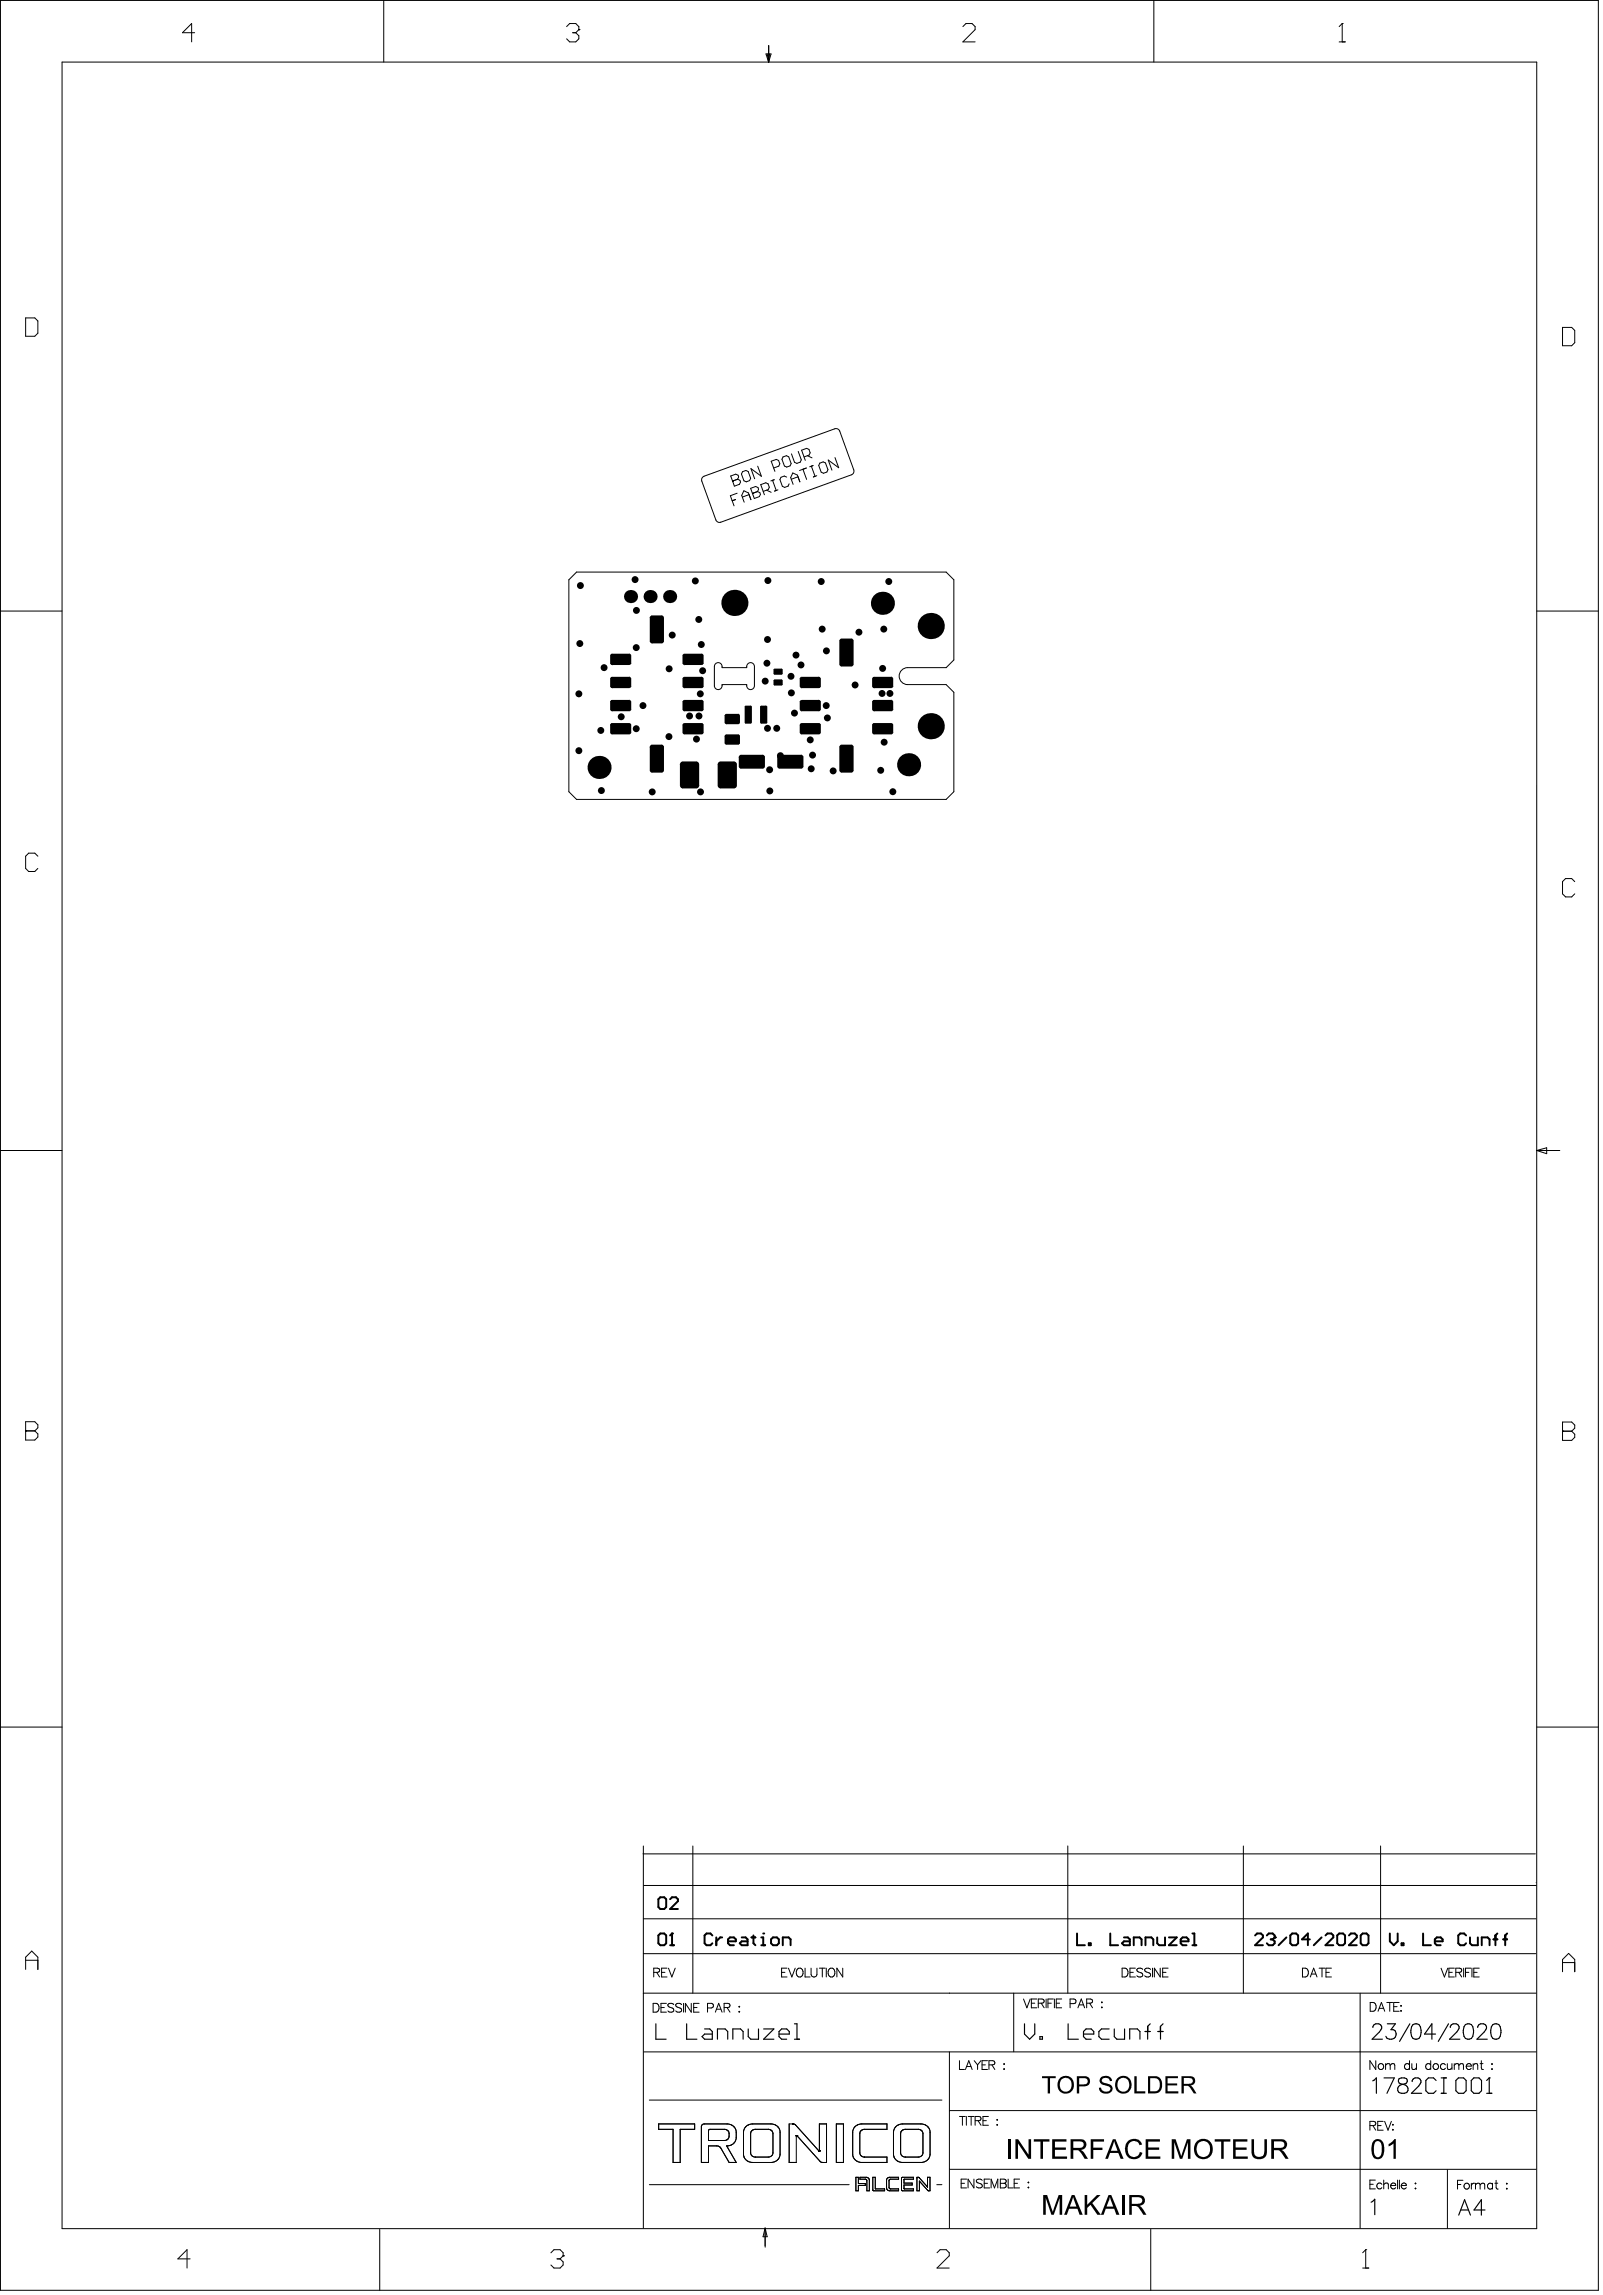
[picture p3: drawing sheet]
<svg xmlns="http://www.w3.org/2000/svg" width="692mm" height="991mm" viewBox="0 0 692 991" stroke-linecap="round" stroke-linejoin="round" font-family="sans-serif">
<g fill="none" stroke="#000" stroke-width=".5">
<path d="M283 873.9v6.6h4.5M296.3 873.9v6.6h4.5M304.1 876.1h2.2l1.1 1.1v3.3h-3.3l-1.1-1.1 1.1-1.1h3.3M322.9 876.1v3.3l1.1 1.1h3.3v-4.4M329.6 876.1h4.4l-4.4 4.4h4.4M336.2 878.3h4.4v-1.1l-1.1-1.1h-2.2l-1.1 1.1v2.2l1.1 1.1h2.2M342.8 873.9h1.1v6.6M442.1 873.9v4.4l2.2 2.2 2.3-2.2v-4.4M448.8 879.4h1.1v1.1h-1.1zM461 873.9v6.6h4.4M467.6 878.3h4.4v-1.1l-1.1-1.1h-2.2l-1.1 1.1v2.2l1.1 1.1h2.2M478.7 876.1h-3.3l-1.2 1.1v2.2l1.2 1.1h3.3"/>
<path d="M480.9 876.1v3.3l1.1 1.1h3.3v-4.4M494.2 877.2h2.2M496.4 873.9l-1.1 1.1v5.5M499.7 877.2h2.2M501.9 873.9l-1.1 1.1v5.5M592.5 875.4a1.65 1.65 0 0 1 1.2-1.5h1.3a1.63 1.63 0 0 1 1 2.5l-3.8 4.1h4.4M598.7 873.9h3.5l-1.9 2.5a2.14 2.14 0 0 1 2.3 2.4 2.14 2.14 0 0 1-2.9 1.7l-1-.3-.6-1M608.4 873.9l-4.4 7.6M609.8 874.2a2.16 2.16 0 0 1 3.2 .9 5.5 5.5 0 0 1-.6 5.1 2.15 2.15 0 0 1-3.2-1 5.5 5.5 0 0 1 .6-5zM619.5 878.3h-4.7l3.2-4.4v6.6M625.1 873.9l-4.4 7.6M625.9 875.4a1.65 1.65 0 0 1 1.3-1.5h1.2a1.63 1.63 0 0 1 1 2.5l-3.8 4.1h4.4"/>
<path d="M632.4 874.2a2.16 2.16 0 0 1 3.2 .9 5.5 5.5 0 0 1-.6 5.1 2.16 2.16 0 0 1-3.2-1 5.5 5.5 0 0 1 .6-5zM637.7 875.4a1.65 1.65 0 0 1 1.3-1.5h1.3a1.63 1.63 0 0 1 .9 2.5l-3.8 4.1h4.4M644.3 874.2a2.16 2.16 0 0 1 3.1 .9 5.5 5.5 0 0 1-.6 5.1 2.16 2.16 0 0 1-3.2-1 5.5 5.5 0 0 1 .7-5zM309.6 880.5v-4.4h3.3l1.2 1.1v3.3M316.3 880.5v-4.4h3.3l1.1 1.1v3.3M342.8 880.5h2.3M487.5 880.5v-4.4h3.4l1.1 1.1v3.3M592.4 898.5l1.6-1.3v6.7M597.3 897.2h4.4l-3.1 6.7M603.8 897.5a1.35 1.35 0 0 0 .7 2.2 2.75 2.75 0 0 1 3.1 2.9l-.3 .6a2.61 2.61 0 0 1-4.1-.6 2.14 2.14 0 0 1 1.9-2.5l1.3-.4a1.35 1.35 0 0 0 .6-2.2l-.9-.3zM609.4 898.8a1.65 1.65 0 0 1 1.3-1.6h1.3a1.63 1.63 0 0 1 .9 2.5l-3.8 4.2h4.5M619.8 898.3l-1.1-1.1h-2.2l-1.2 1.1v4.5l1.2 1.1h2.2l1.1-1.1"/>
<path d="M622 897.2h2.2M623.1 897.2v6.7M629.4 897.2h2.2l1.1 1.1v4.5l-1.1 1.1h-2.2l-1.1-1.1v-4.5zM636.1 897.2h2.2l1.1 1.1v4.5l-1.1 1.1h-2.2l-1.2-1.1v-4.5zM641.6 898.3l1.1-1.1v6.7M622 903.9h2.2M641.6 903.9h2.2M591.7 950.9l1.6-1.3v6.7M629.5 956.5l2.6-6.7 2.5 6.7M630.5 954.2h3.1M640.9 954.2h-4.8l3.2-4.4v6.7"/>
</g>
<g fill="none" stroke="#000" stroke-width=".43">
<path d="M.2 .2h689.6v988.7h-689.6zM84 14.1h-5.3l4-3.9v7.9M165.6 .2v26.6M244.5 11.5l1.3-1.3h2.7l1.3 1.3v1.3l-1.3 1.3M247.2 14.1h1.3M248.5 14.1l1.3 1.3v1.4l-1.3 1.3h-2.7l-1.3-1.3M331.7 19.7v7.1M331.8 19.6v7.2M415.5 11.5l1.4-1.3h2.6l1.3 1.3v1.3l-5.3 5.3h5.3M498 .2v26.6M577.9 18.1h2.7M577.9 11.5l1.3-1.3v7.9"/>
<path d="M26.8 26.8h636.4v935.5h-636.4zM330.6 23.3h2.2l-1.1 3.5zM331.1 23.3l.6 3.5M332.1 23.3l-.4 3.5M11.1 137.3h3.9l1.3 1.3v5.3l-1.3 1.3h-3.9zM674.3 141.4h4l1.3 1.3v5.3l-1.3 1.3h-4zM337.9 197.3l1.5-.5 1 .4 1 3-.4 .9-1.5 .6-1-.5-1-2.9zM344.5 194.9l1.3 3.7-.5 1-1.4 .5-1-.5-1.3-3.6M347 197.3l2.2-.8 .4-1-.5-1.4-1-.5-2.2 .8 1.6 4.4M348.5 196.8l1.9 .9M353.8 200l1.5-.6 .9 .5 1.1 2.9-.5 1-1.4 .5-1-.4-1.1-2.9zM360.4 197.6l1.5 4.4-4.5-3.4 1.6 4.4"/>
<path d="M303.2 206.1l.7-.5 56.8-20.5 1.2 .3 .5 .8 6.1 17.1-.3 1.2-.7 .5-56.9 20.6-1.2-.4-.5-.7-6-16.8-.1-.8zM315.3 205.5l2.2-.8 1 .5 .3 .7-.5 1 1 .5 .3 .7-.5 1-2.2 .8zM316 216.2l.8 2.2M316.1 207.7h.1M317.4 215.7l-1.4 .5M318.1 213l-2.9 1 .8 2.2M318.3 206.9l-2.2 .8M320.4 203.7l1.5-.6 1 .5 1.1 2.9-.5 1-1.5 .6-1-.5-1-2.9zM323.3 213.6l-2.9 1M323.9 210.9l2.2-.8 1 .4 .3 .8-.5 .9 1 .5 .3 .7-.5 1-2.2 .8zM324.1 215.8l-1.1-3-2-.9-.9 2 1.1 2.9M324.7 213h.1"/>
<path d="M326.9 212.2l-2.2 .8M327 201.3l1.6 4.4-4.5-3.4 1.6 4.4M329.4 212.2l2.2-.8 .4-1-.5-1.5-1-.4-2.2 .8 1.6 4.3M330.8 211.6l2 1M333.4 207.4l1.6 4.4M333.9 202.1l2.2-.8 .4-1-.5-1.5-1-.4-2.2 .8 1.6 4.3M334.1 207.1l-1.4 .6M335.7 211.5l-1.4 .5M339.5 206l-1-.5-1.5 .6-.4 1 1 2.9 1 .5 1.5-.6 .5-1M344.4 205.9l-2.9 1M345.2 208.1l-1.1-3-2-.9-.9 2 1.1 2.9M346.5 202.6l1.6 4.4"/>
<path d="M348 202.1l-2.9 1.1M350.2 201.3l1.5 4.4M350.9 201l-1.5 .6M352.5 205.4l-1.5 .5M248.8 247h159.5l3.3 3.3v34.7l-3.3 3.3h-16.6a3.7 3.7 0 0 0-3.6 3.6 3.7 3.7 0 0 0 3.6 3.7h16.6l3.3 3.3v43l-3.3 3.3h-159.5l-3.3-3.3v-91.6zM.2 263.8h26.6M663.2 263.8h26.6M308.8 286.6a1.71 1.71 0 0 1 2-.2 1.71 1.71 0 0 1 .8 1.9h10.7a1.69 1.69 0 0 1 1.3-2.2 1.69 1.69 0 0 1 2 1.7v8.3a1.69 1.69 0 0 1-2 1.6 1.69 1.69 0 0 1-1.3-2.1h-10.7a1.69 1.69 0 0 1-1.4 2.1 1.69 1.69 0 0 1-1.9-1.6v-8.3zM16.3 369.7l-1.3-1.3h-2.6l-1.3 1.3v5.3l1.3 1.3h2.6l1.3-1.3M679.6 380.7l-1.3-1.3h-2.7l-1.3 1.3v5.3l1.3 1.3h2.7l1.3-1.3M.2 496.8h26.6M663.2 496.8h10"/>
<path d="M663.2 496.8l4.3-1.2v2.6zM11.1 613.9h3.9l1.3 1.3v1.3l-1.3 1.3 1.3 1.4v1.3l-1.3 1.3h-3.9zM11.1 617.8h3.9M674.3 614h4l1.3 1.3v1.4l-1.3 1.3 1.3 1.3v1.3l-1.3 1.3h-4zM674.3 618h4M.2 745.7h26.6M663.2 745.7h26.6M277.6 797.1v164.9M299 797.1v63.5M460.8 797.1v63.5M536.6 797.1v63.5M595.8 797.1v63.5"/>
<path d="M277.5 800.5h385.1M277.8 814.1h385.1M662.9 812.8h.1M277.6 828.5h385.2M11.1 850.4v-5.3l2.6-2.6 2.6 2.6v5.3M11.1 846.4h5.2M277.6 843.6h385.2M282.1 851.6l2.2-.1 .4-.6-.2-.7-.7-.4h-1.7v3.8M283.4 851.6l1.3 2M285.5 851.6h1.5M287.9 849.8h-2.4v3.8h2.4M288.5 849.8l1.4 3.8 1.5-3.8"/>
<path d="M337.3 851.6h1.4M339.7 849.8h-2.4v3.8h2.4M340.3 849.8l1.4 3.8 1.5-3.8M344 850.4a1.4 1.4 0 0 1 1.6-.5 1.4 1.4 0 0 1 1 1.4v.9a1.45 1.45 0 0 1-1.5 1.5 1.45 1.45 0 0 1-1.4-1.5zM347.4 849.8v3.8h2.2M350 849.8v2.8a1.28 1.28 0 0 0 1.3 1 1.28 1.28 0 0 0 1.3-1v-2.8M353.6 849.8h2.5M354.9 849.8v3.8M356.6 849.8v3.8M357.8 850.4a1.4 1.4 0 0 1 1.6-.5 1.4 1.4 0 0 1 .9 1.4v.9a1.45 1.45 0 0 1-1.5 1.5 1.45 1.45 0 0 1-1.4-1.5zM363.7 849.8v3.8l-2.5-3.8v3.8M484.3 849.8h1.2a2.03 2.03 0 0 1 1.3 1.9 2.03 2.03 0 0 1-1.3 1.9h-1.2z"/>
<path d="M487.6 851.6h1.5M490 849.8h-2.4v3.8h2.4M493.2 850.4a1.43 1.43 0 0 0-1.4-.6 1.43 1.43 0 0 0-1.2 .9l.4 .6 1.8 .7 .4 1.1a1.67 1.67 0 0 1-2.6 0M496.5 850.4a1.43 1.43 0 0 0-1.3-.6 1.43 1.43 0 0 0-1.2 .9l.4 .6 1.8 .7 .3 1.1a1.67 1.67 0 0 1-2.5 0M497.4 849.8v3.8M500.7 849.8v3.8l-2.5-3.8v3.8M501.8 851.6h1.4M504.1 849.8h-2.3v3.8h2.3M562.1 849.8h1.3a2.03 2.03 0 0 1 1.3 1.9 2.03 2.03 0 0 1-1.3 1.9h-1.3zM565.5 853.6l1.4-3.8 1.5 3.8M566 852.4h1.8M569.3 849.8h2.5"/>
<path d="M570.5 849.8v3.8M572.2 851.6h1.5M574.6 849.8h-2.4v3.8h2.4M621.9 849.8l1.5 3.8 1.4-3.8M625.3 851.6h1.4M627.6 849.8h-2.3v3.8h2.3M628.3 851.6l2.1-.1 .4-.6-.2-.7-.7-.4h-1.6v3.8M629.5 851.6l1.3 2M631.7 849.8v3.8M632.5 851.6h1.4M634.8 849.8h-2.3v3.8M635.2 849.8v3.8"/>
<path d="M636 851.6h1.5M638.4 849.8h-2.4v3.8h2.4M674.3 851.4v-5.3l2.7-2.6 2.6 2.6v5.3M674.3 847.4h5.3M277.6 860.6h385.3M281.9 865h1.2a2.03 2.03 0 0 1 1.4 1.9 2.03 2.03 0 0 1-1.4 1.9h-1.2zM285.2 866.8h1.5M287.6 865h-2.4v3.8h2.4M290.8 865.6a1.43 1.43 0 0 0-1.4-.6 1.43 1.43 0 0 0-1.2 .9l.4 .6 1.8 .7 .4 1.1a1.67 1.67 0 0 1-2.6 0M294.1 865.6a1.43 1.43 0 0 0-1.3-.6 1.43 1.43 0 0 0-1.2 .9l.4 .6 1.8 .7 .3 1.1a1.66 1.66 0 0 1-2.5 0M295 865v3.8M298.3 865v3.8l-2.5-3.8v3.8"/>
<path d="M299.4 866.8h1.4M301.7 865h-2.3v3.8h2.3M305.3 867h1.7a1 1 0 0 0 .9-1 1 1 0 0 0-.9-1h-1.7v3.8M308.7 868.8l1.5-3.8 1.4 3.8M309.3 867.6h1.8M312.5 866.8l2.2-.1 .3-.6-.1-.7-.8-.4h-1.6v3.8M313.8 866.8l1.2 2M319 866.3v.4zM319 868.5v.3zM437.5 860.6v25.3M441.7 863.1l1.5 3.8 1.4-3.8M445.1 865h1.4"/>
<path d="M447.5 863.1h-2.4v3.8h2.4M448.1 865l2.2-.2 .3-.6-.2-.7-.7-.4h-1.6v3.8M449.3 865l1.3 1.9M451.5 863.1v3.8M452.3 865h1.4M454.6 863.1h-2.3v3.8M455 863.1v3.8M455.8 865h1.5M458.2 863.1h-2.4v3.8h2.4M461.8 865.1h1.6a1 1 0 0 0 1-1 1 1 0 0 0-1-1h-1.6v3.8M465.2 866.9l1.4-3.8 1.5 3.8M465.7 865.7h1.8"/>
<path d="M469 865l2.1-.2 .4-.6-.2-.7-.7-.4h-1.6v3.8M470.2 865l1.3 1.9M475.3 864.6h.4zM475.3 866.8h.4zM587 860.7v101.3M591.3 864.6h1.3a2.03 2.03 0 0 1 1.3 1.9 2.03 2.03 0 0 1-1.3 1.9h-1.3zM594.7 868.4l1.5-3.8 1.4 3.8M595.3 867.2h1.8M598.5 864.6h2.5M599.8 864.6v3.8M601.5 866.5h1.4M603.8 864.6h-2.3v3.8h2.3"/>
<path d="M604.6 865.9v.4zM604.6 868.1v.3zM277.8 886h385.1M409.7 886v76M414.1 889.8v3.8h2.1M416.7 893.6l1.4-3.8 1.4 3.8M417.2 892.3h1.8M420.4 889.8l1.5 1.8M421.9 891.6v2M423.3 889.8l-1.4 1.8M423.8 891.6h1.5M426.2 889.8h-2.4v3.8h2.4"/>
<path d="M426.8 891.6l2.2-.2 .3-.5-.2-.8-.7-.3h-1.6v3.8M428.1 891.6l1.2 2M433.3 891v.4zM433.3 893.2v.4zM593.7 889.8v3.8l-2.5-3.8v3.8M598 891.8l.9-.7 .9 .1 .2 .6M598 891.1v2.5M600 891.8l.9-.7 .9 .1 .1 2.4M600 891.8v1.8M608.3 891.6a1.21 1.21 0 0 0-1.8-.2 1.21 1.21 0 0 0 0 1.8 1.21 1.21 0 0 0 1.8-.2M608.3 889.8v3.8M609.3 891.1l.2 2.3 .9 .2 .9-.7"/>
<path d="M611.3 891.1v2.5M617.4 891.6a1.21 1.21 0 0 0-1.7-.2 1.21 1.21 0 0 0 0 1.8 1.21 1.21 0 0 0 1.7-.2M617.4 889.8v3.8M623.8 891.6a1.21 1.21 0 0 0-1.8-.2 1.21 1.21 0 0 0 0 1.8 1.21 1.21 0 0 0 1.8-.2M624.6 891.1l.2 2.3 .9 .2 .9-.7M626.6 891.1v2.5M627.6 891.8l.9-.7 .9 .1 .2 .6M627.6 891.1v2.5M629.6 891.8l.9-.7 .9 .1 .2 2.4M629.6 891.8v1.8M632.8 892.1a1.2 1.2 0 0 0 .7 1.4 1.2 1.2 0 0 0 1.4-.5M633.3 891.2h1.3l.3 .9h-2.1z"/>
<path d="M635.8 891.8l.9-.7 .9 .1 .1 2.4M635.8 891.1v2.5M638.7 891.1h1.3M639.3 889.8v3.1l.2 .5 .7 .2M643.9 893.2v.4zM643.9 891.1v.3zM280.2 906.8h126.3M284.2 917.1h15.6v2.3h-6.2v14.3h-3.1v-14.3h-6.3zM303.1 917.4l.8-.3h9.9a3.8 3.8 0 0 1 3.9 3.6v2.3a3.8 3.8 0 0 1-4.1 3.6l4.1 7.1h-3l-3.7-6.3-.8-.6-.9-.2h-3.5v7.1h-3.1v-15.4zM305.9 919.7l.5-.3 7 .2 1.2 1.1-.1 2.3-.6 .8-.9 .4h-7.2zM322 918.2l.9-.7 1.5-.4h8.3a3.8 3.8 0 0 1 4 3.6v9.4a3.8 3.8 0 0 1-4 3.6h-7.9a3.8 3.8 0 0 1-3.9-3.6v-9.9zM331.5 919.4h-5.8l-.9 .4-.7 .7-.1 9.4 .7 1.1 1.2 .4"/>
<path d="M331.5 919.4h.1M331.6 919.4l1.3 .4 .6 1.2-.1 9.3-.7 .7-.9 .4h-5.8M342.1 917.1h.1M342.3 917.1h.1M342.3 917.1h-1.7v16.6h3.1v-11.5M342.4 917.1h.1M342.5 917.1l.7 .3M343.2 917.4h.1M343.2 917.4l.1 .1M343.3 917.5v.1M343.3 917.6l10 11.1M360.9 917.1h3.1v16.6h-3.1z"/>
<path d="M369.1 918.2l1.3-.8 1.1-.3h11.3v2.3h-10l-1.2 .6-.5 1.2v8.4l.5 1.2 1.4 .6h9.8v2.3h-10.9a3.8 3.8 0 0 1-3.9-3.6v-9.9zM386.7 918.2l1-.7 1.5-.4h8.2a3.8 3.8 0 0 1 4 3.6v9.4a3.8 3.8 0 0 1-4 3.6h-7.9a3.8 3.8 0 0 1-3.9-3.6v-9.9zM396.3 919.4h-5.9l-.9 .4-.6 .7-.2 9.4 .7 1.1 1.3 .4M396.3 919.4h.1M396.3 919.4l1.3 .4 .7 1.2-.2 9.3-.6 .7-1 .4h-5.8M409.8 911.3h253.1M414.1 913.9h2.5M415.3 913.9v3.8M417.1 913.9v3.8M417.8 913.9h2.6M419.1 913.9v3.8M420.8 915.7l2.2-.2 .4-.5-.2-.8-.7-.3h-1.7v3.8"/>
<path d="M422.1 915.7l1.3 2M424.2 915.7h1.5M426.6 913.9h-2.4v3.8h2.4M430.4 915.1v.4zM430.4 917.3v.4zM591.2 917.8l2.2-.2 .3-.5-.1-.8-.8-.3h-1.6v3.8M592.5 917.8l1.2 2M594.6 917.8h1.4M596.9 916h-2.3v3.8h2.3M597.6 916l1.4 3.8 1.5-3.8M601.1 917.3v.3zM601.1 919.4v.4z"/>
<path d="M312.7 924.2h-.1M325.9 931.4h.1M343.7 922.3h.1M343.7 922.2h.1M343.7 922.1v.1M343.7 922.1h.1M343.8 922.1h.1M343.9 922.1h.1M343.9 922.2l10 11M353.3 928.7h.1M353.4 928.7h.1M353.5 928.7h.1"/>
<path d="M353.6 928.7h.1M353.6 928.6v.1M353.6 928.6h.1M353.6 928.6v-11.5h3.1v16.6h-1.7M353.6 928.5v.1M353.9 933.2v.1M353.9 933.3h.1M354 933.3v.1M354 933.4l.2 .1M354.2 933.5h.1M354.2 933.5l.3 .2M354.5 933.7h.1"/>
<path d="M354.6 933.7h.1M354.7 933.7h.1M354.8 933.7h.1M354.9 933.7h.1M355 933.7h.1M355.1 933.7h.1M355.2 933.7h.1M390.7 931.4h.1M409.9 936.7h253M624.6 936.9v25.3M280.2 943.3h86.3M369.4 940.1h1v2.7h3v.9h-3v2.3h-1z"/>
<path d="M371.1 940.1l3 .1 .9 .6 .2 5.2h-1.1l-.1-4.8-2.9-.3zM376.7 940.1h1l.1 5h4v.9l-5-.2zM383 940.5l1-.4h3.8v.8l-3.6 .1-.5 .6 .1 3.3 .6 .2h3.4v.9l-4.1-.1-.8-.4-.3-.6v-3.5zM384.4 945.1h.1M389.2 940.2l5-.1v.8l-4.1 .3v1.4h3.5v.9h-3.5l.1 1.6h4v.9l-5-.2zM390.1 941.1v.1M396.6 940.2v.1M396.6 940.2l-.9-.1v5.9h1.1v-4.1M396.6 940.3h.1M396.7 940.3h.1M396.7 940.3l3.5 3.9M396.8 941.9h.1"/>
<path d="M396.9 941.9l3.5 3.9M400.2 944.2h.1M400.3 944.2h.1M400.3 944.1v-4h1.1v5.9l-1-.2M400.3 944.1h.1M400.4 945.8h.1M404.3 943.3h2.2M414.8 942.7h1.4M417.2 940.9h-2.4v3.8h2.4M420.3 940.9v3.8l-2.5-3.8v3.8M423.9 941.5a1.43 1.43 0 0 0-1.4-.6 1.43 1.43 0 0 0-1.1 .9l.3 .6 1.8 .7 .4 1.1a1.67 1.67 0 0 1-2.5 0M424.7 942.7h1.5"/>
<path d="M427.1 940.9h-2.4v3.8h2.4M427.7 944.7v-3.8l1.5 3.8 1.4-3.8v3.8M431.7 940.9h1.6l.8 .4 .1 .7-.9 .7a1 1 0 0 1 1 1 1 1 0 0 1-1 1h-1.6zM431.7 942.7h1.6M435.1 940.9v3.8h2.2M437.7 942.7h1.4M440 940.9h-2.3v3.8h2.3M443.8 942.2v.3zM443.8 944.4v.3zM591.2 943.2h1.4M593.6 941.3h-2.4v3.8h2.4M596.4 943.2a1.21 1.21 0 0 0-1.8-.2 1.21 1.21 0 0 0 0 1.8 1.21 1.21 0 0 0 1.8-.2"/>
<path d="M597.2 943.3l.9-.7 .9 .2 .2 2.3M597.2 941.3v3.8M600.2 943.7a1.2 1.2 0 0 0 .7 1.3 1.2 1.2 0 0 0 1.4-.4M600.7 942.8h1.3l.3 .9h-2.1zM603.1 941.3v3.8M603.9 941.3v3.8M604.7 943.7a1.2 1.2 0 0 0 .7 1.3 1.2 1.2 0 0 0 1.5-.4M605.3 942.8h1.2l.4 .9h-2.2zM610.9 942.6v.4zM610.9 944.8v.3zM629 943.2h1.5M631.4 941.4h-2.4v3.8"/>
<path d="M635 942.7v2.5M636.4 942.7a1.22 1.22 0 0 0-1.4 1.1M636.8 943.4l.9-.7 .9 .2 .2 .5M636.8 942.7v2.5M638.8 943.4l.9-.7 .9 .2 .2 2.3M638.8 943.4v1.8M644.1 943.2a1.21 1.21 0 0 0-1.8-.1 1.21 1.21 0 0 0 0 1.8 1.21 1.21 0 0 0 1.8-.2M644.1 942.7v2.5M645.1 942.7h1.3M645.7 941.4v3.1l.1 .5 .8 .2M650.3 942.7v.4zM650.3 944.9v.3z"/>
<path d="M82 975.4h-5.2l3.9-4v7.9M163.9 962.6v26.3M237.8 972.7l1.3-1.3h2.6l1.3 1.3v1.3l-1.3 1.4M240.4 975.4h1.3M241.7 975.4l1.3 1.3v1.3l-1.3 1.3h-2.6l-1.3-1.3M330.2 962l.9 3.8h-1.8zM330.2 962v7.7M330.2 962.6v7.7M404.4 972.7l1.3-1.3h2.6l1.4 1.3v1.3l-5.3 5.3h5.3M496.6 962.6v26.3M588.1 979.3h2.6M588.1 972.7l1.3-1.3v7.9"/>
<circle cx="595.9" cy="892.3" r="1.25"/>
<circle cx="619.6" cy="892.3" r="1.25"/>
<circle cx="632.9" cy="943.9" r="1.25"/>
</g>
<g fill="#000">
<path d="M449.7 896.5h5.9v.8h-2.4v6.6h-1.1v-6.6h-2.4zM475.2 896.9l2.1-.6a2.52 2.52 0 0 1 2.6 2.2l-.9 .1a1.87 1.87 0 0 0-1.7-1.4 1.87 1.87 0 0 0-1.9 1.2h.1a3 3 0 0 0 2.6 1.4l.4 .1a2.17 2.17 0 0 1 1.5 2.7 2.17 2.17 0 0 1-2.8 1.4 2.69 2.69 0 0 1-2.9-2.5l.9-.1v.2a2.12 2.12 0 0 0 2 1.6 2.12 2.12 0 0 0 2-1.5l-.5-.7-1.9-.6a1.99 1.99 0 0 1-2.1-1.2 1.99 1.99 0 0 1 .5-2.3zM503 896.5h5.4v.8h-4.5v2.3h4.1v.9h-4.1v2.5h4.6v.9h-5.5zM489.5 896.5h1.1v6.5h3.7v.9h-4.8zM435.1 923.7h1.2v8.5h-1.2zM438.2 923.7h1.2l4.5 6.7v-6.7h1.1v8.5h-1.2l-4.5-6.7v6.7h-1.1zM446.2 923.7h6.7v1h-2.8v7.5h-1.1v-7.5h-2.8zM454.1 923.7h6.2v1h-5v2.6h4.7v1h-4.7v2.8h5.2v1.1h-6.4zM470.7 923.7h5.8v1h-4.7v2.6h4v1h-4v3.9h-1.1zM487.1 924.2l.7-.3a3.6 3.6 0 0 1 5.1 2.1l-1.1 .2a2.71 2.71 0 0 0-3.4-1.5 2.71 2.71 0 0 0-1.7 3.2 2.71 2.71 0 0 0 1.7 3.3 2.71 2.71 0 0 0 3.4-1.6l.1-.4 1.1 .4a3.8 3.8 0 0 1-3.1 2.7 3.8 3.8 0 0 1-3.7-1.8l-.4-.7a5.4 5.4 0 0 1 1.3-5.6zM494.4 923.7h6.2v1h-5.1v2.6h4.8v1h-4.8v2.8h5.3v1.1h-6.4zM505.7 923.7h1.6l2.4 7.3 2.5-7.3h1.6v8.5h-1.1v-7.1l-2.5 7.1h-1l-2.4-7.2v7.2h-1.1z"/>
<path d="M524.2 923.7h6.8v1h-2.9v7.5h-1.1v-7.5h-2.8zM532.2 923.7h6.1v1h-5v2.6h4.7v1h-4.7v2.8h5.2v1.1h-6.3zM540.1 923.7h1.1v5a2.27 2.27 0 0 0 2.3 2.6 2.27 2.27 0 0 0 2.2-2.7v-4.9h1.1v5a3.4 3.4 0 0 1-2.7 3.6 3.4 3.4 0 0 1-3.9-2.3zM599.3 925.7l1.5-.9 .9-1.2h.7v8.6h-1v-6.6l-2 1.1zM450.2 947.8h1.7l2.4 7.3 2.6-7.3h1.5v8.5h-1.1v-7.2l-2.5 7.2h-1l-2.5-7.2v7.2h-1.1zM468.1 947.8h1.1v4.2l4.2-4.2h1.5l-3.5 3.5 3.7 5h-1.5l-3-4.3-1.4 1.4v2.9h-1.1zM484.2 947.8h1.1v8.5h-1.1z"/>
<path d="M280.4 266.8h1zM280.7 266l.7-.3v1.1h-1z"/>
<path d="M281.4 276.8v1zM280.4 276.8h1v1l-.7-.3z"/>
<path d="M285.5 276.8h1.1zM285.5 276.8h1.1l-.7 .9-.4 .1z"/>
<path d="M285.5 265.7v1.1zM285.5 265.7l.8 .3 .3 .8h-1.1z"/>
<path d="M362.2 276.7h1.1zM362.5 276l.8-.3v1h-1.1z"/>
<path d="M367.4 275.7v1zM367.4 275.7l.7 .3 .3 .7h-1z"/>
<path d="M263.3 293.1h.9zM263.6 292.5l.6-.3v.9h-.9z"/>
<path d="M264.2 296.3v.8zM263.3 296.3h.9v.8l-.6-.2z"/>
<path d="M263.3 283.1h.9zM263.6 282.5l.6-.2v.8h-.9z"/>
<path d="M264.2 286.3v.8zM263.3 286.3h.9v.8l-.6-.2z"/>
<path d="M271.6 296.3h.8zM271.6 296.3h.8l-.5 .8h-.3z"/>
<path d="M271.6 292.2v.9zM271.6 292.2l.6 .3 .2 .6h-.8z"/>
<path d="M271.6 286.3h.8zM271.6 286.3h.8l-.5 .8h-.3z"/>
<path d="M271.6 282.3v.8zM271.6 282.3l.6 .2 .2 .6h-.8z"/>
<path d="M294.5 293.1h.9zM294.8 292.5l.6-.3v.9h-.9z"/>
<path d="M295.4 296.3v.8zM294.5 296.3h.9v.8l-.6-.2z"/>
<path d="M294.5 283.1h.9zM294.8 282.5l.6-.2v.8h-.9z"/>
<path d="M295.4 286.3v.8zM294.5 286.3h.9v.8l-.6-.2z"/>
<path d="M302.8 296.3h.9zM302.8 296.3h.9l-.6 .8h-.3z"/>
<path d="M302.8 292.2v.9zM302.8 292.2l.6 .3 .3 .6h-.9z"/>
<path d="M302.8 286.3h.9zM302.8 286.3h.9l-.6 .8h-.3z"/>
<path d="M302.8 282.3v.8zM302.8 282.3l.6 .2 .3 .6h-.9z"/>
<path d="M333.8 293.9h.6zM334 293.5l.4-.1v.5h-.6z"/>
<path d="M334.4 295.4v.6zM333.8 295.4h.6v.6z"/>
<path d="M333.8 289.3h.6zM334 288.9l.4-.2v.6h-.6z"/>
<path d="M334.4 290.8v.6zM333.8 290.8h.6v.6z"/>
<path d="M337.2 293.4v.5zM337.2 293.4l.6 .5h-.6z"/>
<path d="M337.2 295.4h.6zM337.2 295.4h.6l-.4 .6h-.2z"/>
<path d="M337.2 288.7v.6zM337.2 288.7l.6 .6h-.6z"/>
<path d="M337.2 290.8h.6zM337.2 290.8h.6l-.4 .5-.2 .1z"/>
<path d="M345.1 293.1h.9zM345.4 292.5l.6-.3v.9h-.9z"/>
<path d="M346 296.3v.8zM345.1 296.3h.9v.8l-.6-.2z"/>
<path d="M353.4 296.3h.8zM353.4 296.3h.8l-.5 .8h-.3z"/>
<path d="M353.4 292.2v.9zM353.4 292.2l.6 .3 .2 .6h-.8z"/>
<path d="M363.3 286.8v1zM362.2 286.8h1.1v1l-.8-.3z"/>
<path d="M367.4 286.8h1zM367.4 286.8h1l-.6 .9-.4 .1z"/>
<path d="M376.4 293.1h.8zM376.6 292.5l.6-.3v.9h-.8z"/>
<path d="M377.2 296.3v.8zM376.4 296.3h.8v.8l-.6-.2z"/>
<path d="M384.6 296.3h.9zM384.6 296.3h.9l-.5 .8h-.4z"/>
<path d="M384.6 292.2v.9zM384.6 292.2l.6 .3 .3 .6h-.9z"/>
<path d="M263.3 313.1h.9zM263.6 312.5l.6-.3v.9h-.9z"/>
<path d="M264.2 316.2v.9zM263.3 316.2h.9v.9l-.6-.3z"/>
<path d="M263.3 303.1h.9zM263.6 302.5l.6-.3v.9h-.9z"/>
<path d="M264.2 306.3v.8zM263.3 306.3h.9v.8l-.6-.2z"/>
<path d="M271.6 316.2h.8zM271.6 316.2h.8l-.5 .8-.3 .1z"/>
<path d="M271.6 312.2v.9zM271.6 312.2l.6 .3 .2 .6h-.8z"/>
<path d="M271.6 306.3h.8zM271.6 306.3h.8l-.5 .7-.3 .1z"/>
<path d="M271.6 302.2v.9zM271.6 302.2l.6 .3 .2 .6h-.8z"/>
<path d="M294.5 313.1h.9zM294.8 312.5l.6-.3v.9h-.9z"/>
<path d="M295.4 316.2v.9zM294.5 316.2h.9v.9l-.6-.3z"/>
<path d="M294.5 303.1h.9zM294.8 302.5l.6-.3v.9h-.9z"/>
<path d="M295.4 306.3v.8zM294.5 306.3h.9v.8l-.6-.2z"/>
<path d="M302.8 316.2h.9zM302.8 316.2h.9l-.6 .8-.3 .1z"/>
<path d="M302.8 312.2v.9zM302.8 312.2l.6 .3 .3 .6h-.9z"/>
<path d="M302.8 306.3h.9zM302.8 306.3h.9l-.6 .7-.3 .1z"/>
<path d="M302.8 302.2v.9zM302.8 302.2l.6 .3 .3 .6h-.9z"/>
<path d="M312.7 317.9h.8zM312.9 317.3l.6-.2v.8h-.8z"/>
<path d="M313.5 311.9v.8zM312.7 311.9h.8v.8l-.6-.2z"/>
<path d="M312.7 309.1h.8zM312.9 308.5l.6-.3v.9h-.8z"/>
<path d="M318.5 317.1v.8zM318.5 317.1l.6 .2 .3 .6h-.9z"/>
<path d="M318.5 311.9h.9zM318.5 311.9h.9l-.5 .7-.4 .1z"/>
<path d="M318.5 308.2v.9zM318.5 308.2l.6 .3 .3 .6h-.9z"/>
<path d="M321.9 311.9v.6zM321.4 311.9h.5v.6z"/>
<path d="M321.4 305.2h.5zM321.6 304.8l.3-.1v.5h-.5z"/>
<path d="M323.9 311.9h.6zM323.9 311.9h.6l-.6 .6z"/>
<path d="M323.9 304.7v.5zM323.9 304.7l.6 .5h-.6z"/>
<path d="M328.6 311.9v.6zM328 311.9h.6v.6z"/>
<path d="M328 305.2h.6zM328.3 304.8l.3-.1v.5h-.6z"/>
<path d="M330.6 311.9h.5zM330.6 311.9h.5l-.5 .6z"/>
<path d="M330.6 304.7v.5zM330.6 304.7l.5 .5h-.5z"/>
<path d="M345.1 313.1h.9zM345.4 312.5l.6-.3v.9h-.9z"/>
<path d="M346 316.2v.9zM345.1 316.2h.9v.9l-.6-.3z"/>
<path d="M345.1 303.1h.9zM345.4 302.5l.6-.3v.9h-.9z"/>
<path d="M346 306.3v.8zM345.1 306.3h.9v.8l-.6-.2z"/>
<path d="M353.4 316.2h.8zM353.4 316.2h.8l-.5 .8-.3 .1z"/>
<path d="M353.4 312.2v.9zM353.4 312.2l.6 .3 .2 .6h-.8z"/>
<path d="M353.4 306.3h.8zM353.4 306.3h.8l-.5 .7-.3 .1z"/>
<path d="M353.4 302.2v.9zM353.4 302.2l.6 .3 .2 .6h-.8z"/>
<path d="M376.4 313.1h.8zM376.6 312.5l.6-.3v.9h-.8z"/>
<path d="M377.2 316.2v.9zM376.4 316.2h.8v.9l-.6-.3z"/>
<path d="M376.4 303.1h.8zM376.6 302.5l.6-.3v.9h-.8z"/>
<path d="M377.2 306.3v.8zM376.4 306.3h.8v.8l-.6-.2z"/>
<path d="M384.6 316.2h.9zM384.6 316.2h.9l-.5 .8-.4 .1z"/>
<path d="M384.6 312.2v.9zM384.6 312.2l.6 .3 .3 .6h-.9z"/>
<path d="M384.6 306.3h.9zM384.6 306.3h.9l-.5 .7-.4 .1z"/>
<path d="M384.6 302.2v.9zM384.6 302.2l.6 .3 .3 .6h-.9z"/>
<path d="M280.4 322.6h1zM280.7 321.8l.7-.3v1.1h-1z"/>
<path d="M281.4 332.6v1zM280.4 332.6h1v1l-.7-.3z"/>
<path d="M285.5 332.6h1.1zM285.5 332.6h1.1l-.7 .9-.4 .1z"/>
<path d="M285.5 321.5v1.1zM285.5 321.5l.8 .3 .3 .8h-1.1z"/>
<path d="M293.4 330.1h1.3zM294 329l.7-.2v1.3h-1.3z"/>
<path d="M294.7 339.1v1.3zM293.4 339.1h1.3v1.3l-.7-.2z"/>
<path d="M300.5 339.1h1.2zM300.5 339.1h1.2l-.2 .8-.6 .5h-.4z"/>
<path d="M300.5 328.8v1.3zM300.5 328.8l.7 .2 .5 1.1h-1.2z"/>
<path d="M309.7 330.1h1.3zM310.2 329l.8-.2v1.3h-1.3z"/>
<path d="M311 339.1v1.3zM309.7 339.1h1.3v1.3l-1-.5z"/>
<path d="M313.5 320.7v.9zM312.7 320.7h.8v.9l-.6-.3z"/>
<path d="M316.7 339.1h1.3zM316.7 339.1h1.3l-.2 .8-.7 .5h-.4z"/>
<path d="M316.7 328.8v1.3zM316.7 328.8l1.1 .5 .2 .8h-1.3z"/>
<path d="M318.5 320.7h.9zM318.5 320.7h.9l-.5 .8-.4 .1z"/>
<path d="M318.8 326.9h1zM319.1 326.2l.7-.3v1h-1z"/>
<path d="M319.8 330.9v1zM318.8 330.9h1v1l-.7-.3z"/>
<path d="M329.1 325.9v1zM329.1 325.9l.7 .3 .3 .7h-1z"/>
<path d="M329.1 330.9h1zM329.1 330.9h1l-.6 .9-.4 .1z"/>
<path d="M335.4 326.9h1zM335.7 326.2l.7-.3v1h-1z"/>
<path d="M336.4 330.9v1zM335.4 330.9h1v1l-.7-.3z"/>
<path d="M345.7 325.9v1zM345.7 325.9l.7 .3 .3 .7h-1z"/>
<path d="M345.7 330.9h1zM345.7 330.9h1l-.6 .9-.4 .1z"/>
<path d="M362.2 322.6h1.1zM362.5 321.8l.8-.3v1.1h-1.1z"/>
<path d="M363.3 332.6v1zM362.2 332.6h1.1v1l-.8-.3z"/>
<path d="M367.4 332.6h1zM367.4 332.6h1l-.6 .9-.4 .1z"/>
<path d="M367.4 321.5v1.1zM367.4 321.5l.7 .3 .3 .8h-1z"/>
<path d="M458.2 897.8l-.7 1.6a2.67 2.67 0 0 0 2.4 3.8 2.67 2.67 0 0 0 2.5-3.8 2.5 2.5 0 0 0-1.6-2.1 2.5 2.5 0 0 0-2.6 .5zM457.5 897.2h.1a3.6 3.6 0 0 1 4.4-.2 3.6 3.6 0 0 1 1.4 4.2 3.6 3.6 0 0 1-4.8 2.6 3.6 3.6 0 0 1-2-5z"/>
<path d="M465.7 897.3v2.7h2.1a1.38 1.38 0 0 0 1.7-1.3 1.38 1.38 0 0 0-1.7-1.4zM464.7 896.5l4.4 .2a2.25 2.25 0 0 1 1.2 2.7 2.25 2.25 0 0 1-2.6 1.5h-2v3h-1z"/>
<path d="M483.1 897.8l-.5 .6a3 3 0 0 0 2.5 4.8l.5-.1a3.1 3.1 0 0 0 1.7-3.3 3.1 3.1 0 0 0-2.7-2.6zM482.3 897.2h.2a3.7 3.7 0 0 1 4.9 .2 3.7 3.7 0 0 1 .5 4.8 3.6 3.6 0 0 1-4.9 1.4 3.6 3.6 0 0 1-1.6-4.8z"/>
<path d="M496.4 897.3v5.7h1.8a2.61 2.61 0 0 0 2.2-3.8 1.99 1.99 0 0 0-2.3-1.9zM495.4 896.5h2.8a3.6 3.6 0 0 1 3.1 5.4l-.5 1-1.3 .9-4.1 .1z"/>
<path d="M510.9 897.2v2.6l2.3-.1a1.28 1.28 0 0 0 1.6-1.2 1.28 1.28 0 0 0-1.6-1.3zM509.9 896.5h3.4a2.05 2.05 0 0 1 2.5 1.8 2.05 2.05 0 0 1-2 2.2l.8 .6 1.8 2.8h-1.2l-1.7-2.6-.9-.7h-1.7v3.3h-1z"/>
<path d="M463.2 924.6v2.8h2.5a1.45 1.45 0 0 0 1.9-1.3 1.45 1.45 0 0 0-1.7-1.5zM462 923.7h4a2.35 2.35 0 0 1 2.8 2 2.35 2.35 0 0 1-2.3 2.6l1.3 1.1 1.7 2.8h-1.4l-1.9-3-1.1-.8h-1.9v3.8h-1.2z"/>
<path d="M480.8 924.5l-1.4 4.2h2.9zM480.3 923.7h1.1l3.5 8.5h-1.3l-1-2.6h-3.5l-1 2.6h-1.1z"/>
<path d="M517.4 925.1a3.8 3.8 0 0 0 1.7 6.3l.7-.1a3.6 3.6 0 0 0 2.4-3 3.6 3.6 0 0 0-1.6-3.5 3.3 3.3 0 0 0-3.2 .3zM516.4 924.7h.1a4.2 4.2 0 0 1 5.1-.5 4.2 4.2 0 0 1 1.7 4.9 4.2 4.2 0 0 1-5.4 3 4.2 4.2 0 0 1-2.4-5.8z"/>
<path d="M549.8 924.6v2.8h2.5a1.46 1.46 0 0 0 2-1.3 1.46 1.46 0 0 0-1.8-1.5zM548.6 923.7h4a2.35 2.35 0 0 1 2.8 2 2.35 2.35 0 0 1-2.3 2.6l1.3 1.1 1.7 2.8h-1.3l-2-2.9-1.1-.9h-1.9v3.8h-1.2z"/>
<path d="M593.8 924.7l-.1 .1a7.3 7.3 0 0 0-.3 6 1.63 1.63 0 0 0 2 .4 1.63 1.63 0 0 0 .8-1.9l.1-1.6a2.49 2.49 0 0 0-1.8-3.2zM592.8 924.3a2.77 2.77 0 0 1 3.2-.2 2.77 2.77 0 0 1 1.3 2.9l.1 1.5a3.1 3.1 0 0 1-3.2 3.8 3.1 3.1 0 0 1-2.3-3.4l.2-3.2z"/>
<path d="M463.1 948.6l-1.4 4.2h2.9zM462.5 947.8h1.2l3.6 8.5h-1.4l-.9-2.6h-3.7l-.9 2.6h-1.2z"/>
<path d="M479 948.6l-1.4 4.2h2.8zM478.4 947.8h1.2l3.5 8.5h-1.3l-1-2.6h-3.6l-.9 2.6h-1.2z"/>
<path d="M488.4 948.7v2.9h2.6a1.5 1.5 0 0 0 2-1.3 1.5 1.5 0 0 0-1.9-1.6zM487.3 947.8h4a2.35 2.35 0 0 1 2.8 2.1 2.35 2.35 0 0 1-2.4 2.5l1 .8 2.1 3.1h-1.4l-2-3.1-1.2-.7h-1.8v3.8h-1.1z"/>
<circle cx="249.8" cy="12.8" r=".17"/>
<circle cx="579.2" cy="10.2" r=".17"/>
<circle cx="250.5" cy="252.8" r="1.5"/>
<circle cx="272.1" cy="257.6" r="2.82"/>
<circle cx="274.1" cy="250.3" r="1.5"/>
<circle cx="280.6" cy="257.6" r="2.82"/>
<circle cx="289" cy="257.6" r="2.82"/>
<circle cx="300.1" cy="250.8" r="1.5"/>
<circle cx="331.4" cy="250.7" r="1.5"/>
<circle cx="354.4" cy="251.1" r="1.5"/>
<circle cx="383.6" cy="251.1" r="1.5"/>
<circle cx="250.2" cy="277.9" r="1.5"/>
<circle cx="274.6" cy="279.6" r="1.5"/>
<circle cx="274.7" cy="263.6" r="1.5"/>
<circle cx="290.1" cy="274.2" r="1.5"/>
<circle cx="301.6" cy="267.5" r="1.5"/>
<circle cx="302.7" cy="278.3" r="1.5"/>
<circle cx="316.9" cy="260.3" r="5.6"/>
<circle cx="331.2" cy="276.1" r="1.5"/>
<circle cx="354.8" cy="271.6" r="1.5"/>
<circle cx="370.7" cy="273" r="1.5"/>
<circle cx="380.8" cy="260.5" r="5"/>
<circle cx="381.4" cy="271.6" r="1.5"/>
<circle cx="401.7" cy="270.3" r="5.6"/>
<circle cx="249.8" cy="299.6" r="1.5"/>
<circle cx="260.7" cy="288.3" r="1.5"/>
<circle cx="288.8" cy="288.8" r="1.5"/>
<circle cx="302.2" cy="299.6" r="1.5"/>
<circle cx="303.2" cy="289.6" r="1.5"/>
<circle cx="330.2" cy="294.1" r="1.5"/>
<circle cx="331" cy="286.4" r="1.5"/>
<circle cx="341.4" cy="292" r="1.5"/>
<circle cx="341.5" cy="299.2" r="1.5"/>
<circle cx="343.5" cy="282.9" r="1.5"/>
<circle cx="345.7" cy="287.1" r="1.5"/>
<circle cx="356.6" cy="281" r="1.5"/>
<circle cx="369" cy="295.8" r="1.5"/>
<circle cx="380.7" cy="299.4" r="1.5"/>
<circle cx="380.9" cy="288.6" r="1.5"/>
<circle cx="384.1" cy="299.4" r="1.5"/>
<circle cx="259.3" cy="315.4" r="1.5"/>
<circle cx="268.1" cy="309.5" r="1.5"/>
<circle cx="274.6" cy="314.6" r="1.5"/>
<circle cx="277.5" cy="304.7" r="1.5"/>
<circle cx="288.7" cy="318.1" r="1.5"/>
<circle cx="297.6" cy="309.2" r="1.5"/>
<circle cx="300.6" cy="319.1" r="1.5"/>
<circle cx="301.7" cy="309.2" r="1.5"/>
<circle cx="331.2" cy="314.5" r="1.5"/>
<circle cx="335.2" cy="314.5" r="1.5"/>
<circle cx="342.9" cy="307.9" r="1.5"/>
<circle cx="349.7" cy="319.5" r="1.5"/>
<circle cx="356.6" cy="304.7" r="1.5"/>
<circle cx="357.1" cy="310" r="1.5"/>
<circle cx="401.7" cy="313.6" r="5.6"/>
<circle cx="249.8" cy="324.1" r="1.5"/>
<circle cx="258.5" cy="331.4" r="5"/>
<circle cx="332.1" cy="332.4" r="1.5"/>
<circle cx="336.8" cy="326.3" r="1.5"/>
<circle cx="350.1" cy="332" r="1.5"/>
<circle cx="350.7" cy="326" r="1.5"/>
<circle cx="359.6" cy="332.9" r="1.5"/>
<circle cx="380.1" cy="332.6" r="1.5"/>
<circle cx="381.6" cy="320.5" r="1.5"/>
<circle cx="392.1" cy="330.2" r="5"/>
<circle cx="259.5" cy="341.4" r="1.5"/>
<circle cx="281.5" cy="341.9" r="1.5"/>
<circle cx="302.3" cy="341.9" r="1.5"/>
<circle cx="332.2" cy="341.5" r="1.5"/>
<circle cx="385.3" cy="341.9" r="1.5"/>
<circle cx="11.1" cy="617.8" r=".17"/>
<circle cx="674.3" cy="618" r=".17"/>
<circle cx="290" cy="834.9" r=".42"/>
<circle cx="329.4" cy="834.9" r=".42"/>
<circle cx="550.1" cy="836.5" r=".42"/>
<circle cx="642.7" cy="897.2" r=".25"/>
<circle cx="343.7" cy="922.3" r=".17"/>
<circle cx="343.8" cy="922.1" r=".17"/>
<circle cx="353.5" cy="928.7" r=".17"/>
<circle cx="243" cy="974" r=".17"/>
<circle cx="589.4" cy="971.4" r=".17"/>
</g>
<g fill="none" stroke="#000" stroke-width=".84">
<path d="M285 819.2h1.7l.8 .9v3.3l-.8 .9h-1.7l-.9-.9v-3.3zM285 834.9h1.7l.8 .8v3.4l-.8 .8h-1.7l-.9-.8v-3.4zM289.2 839.9h1.7M289.2 835.7l.8-.8v5M289.2 820.1l.8-.9h1.7l.9 .9v.8l-3.4 3.4h3.4M307.4 835.7l-.8-.8h-1.7l-.8 .8v3.4l.8 .8h1.7l.8-.8M309.1 836.5v3.4M311.7 836.5h-.9l-1.7 1.7M314.2 838.2h3.4v-.8l-.9-.9h-1.7l-.8 .9v1.7l.8 .8h1.7M320.1 836.5h1.7l.8 .9v2.5h-2.5l-.8-.8 .8-.9h2.5M324.3 836.5h1.7M325.2 835.7v3.4l.8 .8"/>
<path d="M328.5 839.9h1.7M328.5 836.5h.9v3.4M333.6 836.5h1.7l.8 .9v1.7l-.8 .8h-1.7l-.8-.8v-1.7zM337.8 839.9v-3.4h2.5l.9 .9v2.5M464.8 834.9v5h3.4M469.9 839.1h.8v.8h-.8zM479.2 834.9v5h3.3M485.1 836.5h1.7l.8 .9v2.5h-2.5l-.9-.8 .9-.9h2.5M489.3 839.9v-3.4h2.5l.9 .9v2.5M494.3 839.9v-3.4h2.6l.8 .9v2.5M499.4 836.5v2.6l.9 .8h2.5v-3.4M504.5 836.5h3.3l-3.3 3.4h3.3"/>
<path d="M509.5 838.2h3.4v-.8l-.8-.9h-1.7l-.9 .9v1.7l.9 .8h1.7M514.6 834.9h.8v5M514.6 839.9h1.7M541.7 835.7l.8-.8h1.7l.8 .8v.8l-3.3 3.4h3.3M546.7 835.7l.9-.8h1.7l.8 .8v.8l-.8 .9M548.4 837.4h.9M549.3 837.4l.8 .8v.9l-.8 .8h-1.7l-.9-.8M555.2 836.5l-3.4 3.4M557.7 834.9h1.7l.8 .8v3.4l-.8 .8h-1.7l-.9-.8v-3.4zM565.3 837.4h-3.4l2.5-2.5v5M570.3 836.5l-3.3 3.4M572 835.7l.9-.8h1.7l.8 .8v.8l-3.4 3.4h3.4"/>
<path d="M577.9 834.9h1.7l.9 .8v3.4l-.9 .8h-1.7l-.8-.8v-3.4zM582.2 835.7l.8-.8h1.7l.8 .8v.8l-3.3 3.4h3.3M588.1 834.9h1.7l.8 .8v3.4l-.8 .8h-1.7l-.9-.8v-3.4zM599.8 834.9v3.3l1.7 1.7 1.7-1.7v-3.3M604.9 839.1h.8v.8h-.8zM614.2 834.9v5h3.3M619.2 838.2h3.4v-.8l-.9-.9h-1.6l-.9 .9v1.7l.9 .8h1.6M632.7 835.7l-.8-.8h-1.7l-.9 .8v3.4l.9 .8h1.7l.8-.8M634.4 836.5v2.6l.8 .8h2.6v-3.4M639.5 839.9v-3.4h2.5l.8 .9v2.5M644.5 837.4h1.7M646.2 834.9l-.8 .8v4.2"/>
<path d="M648.7 837.4h1.7M650.4 834.9l-.8 .8v4.2"/>
</g>
<g fill="#000">
<path d="M281.4 265.7h4.1l1.1 1.1v10l-1.1 1h-4.1l-1-1v-10z" fill-rule="evenodd"/>
<path d="M363.3 275.7h4.1l1 1v10.1l-1 1h-4.1l-1.1-1v-10.1z" fill-rule="evenodd"/>
<path d="M264.2 292.2h7.4l.8 .9v3.2l-.8 .8h-7.4l-.9-.8v-3.2z" fill-rule="evenodd"/>
<path d="M264.2 282.3h7.4l.8 .8v3.2l-.8 .8h-7.4l-.9-.8v-3.2z" fill-rule="evenodd"/>
<path d="M295.4 292.2h7.4l.9 .9v3.2l-.9 .8h-7.4l-.9-.8v-3.2z" fill-rule="evenodd"/>
<path d="M295.4 282.3h7.4l.9 .8v3.2l-.9 .8h-7.4l-.9-.8v-3.2z" fill-rule="evenodd"/>
<path d="M334.4 293.4h2.8l.6 .5v1.5l-.6 .6h-2.8l-.6-.6v-1.5z" fill-rule="evenodd"/>
<path d="M334.4 288.7h2.8l.6 .6v1.5l-.6 .6h-2.8l-.6-.6v-1.5z" fill-rule="evenodd"/>
<path d="M346 292.2h7.4l.8 .9v3.2l-.8 .8h-7.4l-.9-.8v-3.2z" fill-rule="evenodd"/>
<path d="M377.2 292.2h7.4l.9 .9v3.2l-.9 .8h-7.4l-.8-.8v-3.2z" fill-rule="evenodd"/>
<path d="M264.2 312.2h7.4l.8 .9v3.1l-.8 .9h-7.4l-.9-.9v-3.1z" fill-rule="evenodd"/>
<path d="M264.2 302.2h7.4l.8 .9v3.2l-.8 .8h-7.4l-.9-.8v-3.2z" fill-rule="evenodd"/>
<path d="M295.4 312.2h7.4l.9 .9v3.1l-.9 .9h-7.4l-.9-.9v-3.1z" fill-rule="evenodd"/>
<path d="M295.4 302.2h7.4l.9 .9v3.2l-.9 .8h-7.4l-.9-.8v-3.2z" fill-rule="evenodd"/>
<path d="M313.5 308.2h5l.9 .9v2.8l-.9 .8h-5l-.8-.8v-2.8z" fill-rule="evenodd"/>
<path d="M321.9 304.7h2l.6 .5v6.7l-.6 .6h-2l-.5-.6v-6.7z" fill-rule="evenodd"/>
<path d="M328.6 304.7h2l.5 .5v6.7l-.5 .6h-2l-.6-.6v-6.7z" fill-rule="evenodd"/>
<path d="M346 312.2h7.4l.8 .9v3.1l-.8 .9h-7.4l-.9-.9v-3.1z" fill-rule="evenodd"/>
<path d="M346 302.2h7.4l.8 .9v3.2l-.8 .8h-7.4l-.9-.8v-3.2z" fill-rule="evenodd"/>
<path d="M377.2 312.2h7.4l.9 .9v3.1l-.9 .9h-7.4l-.8-.9v-3.1z" fill-rule="evenodd"/>
<path d="M377.2 302.2h7.4l.9 .9v3.2l-.9 .8h-7.4l-.8-.8v-3.2z" fill-rule="evenodd"/>
<path d="M281.4 321.5h4.1l1.1 1.1v10l-1.1 1h-4.1l-1-1v-10z" fill-rule="evenodd"/>
<path d="M294.7 328.8h5.8l1.2 1.3v9l-1.2 1.3h-5.8l-1.3-1.3v-9z" fill-rule="evenodd"/>
<path d="M311 328.8h5.7l1.3 1.3v9l-1.3 1.3h-5.7l-1.3-1.3v-9z" fill-rule="evenodd"/>
<path d="M313.5 317.1h5l.9 .8v2.8l-.9 .9h-5l-.8-.9v-2.8z" fill-rule="evenodd"/>
<path d="M319.8 325.9h9.3l1 1v4l-1 1h-9.3l-1-1v-4z" fill-rule="evenodd"/>
<path d="M336.4 325.9h9.3l1 1v4l-1 1h-9.3l-1-1v-4z" fill-rule="evenodd"/>
<path d="M363.3 321.5h4.1l1 1.1v10l-1 1h-4.1l-1.1-1v-10z" fill-rule="evenodd"/>
</g>
</svg>
